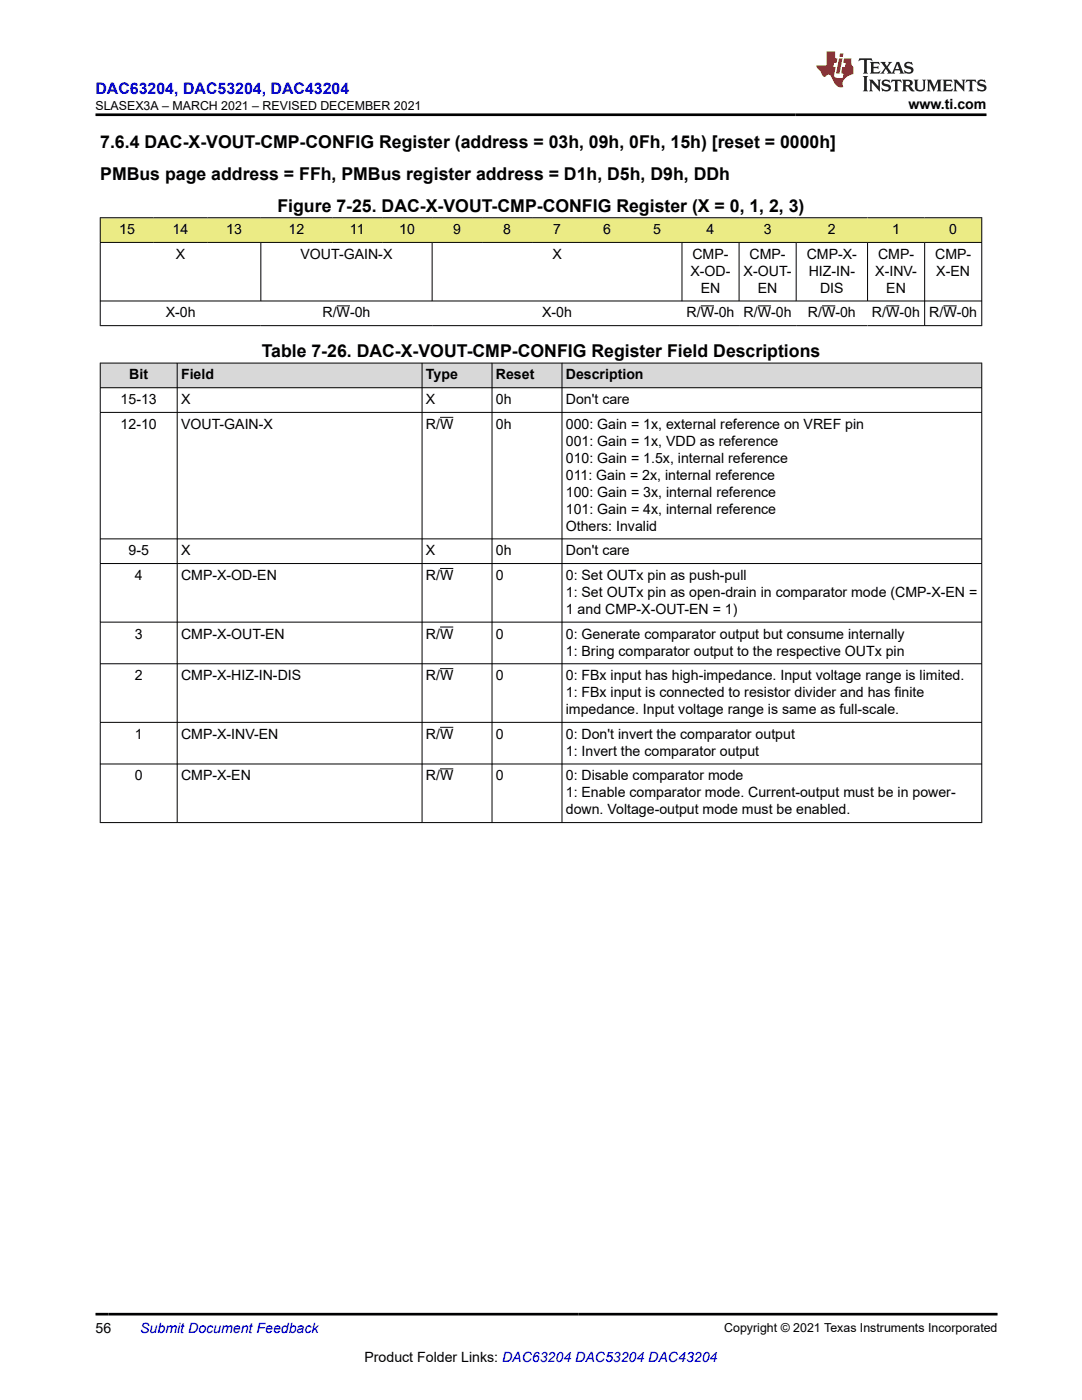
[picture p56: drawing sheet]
<svg xmlns="http://www.w3.org/2000/svg" width="216mm" height="279mm" viewBox="0 0 216 279" stroke-linecap="round" stroke-linejoin="round" font-family="sans-serif">
<defs><g id="words">
<g font-size="3.5">
<text x="20" y="29.6">7.6.4 DAC-X-VOUT-CMP-CONFIG Register (address = 03h, 09h, 0Fh, 15h) [reset = 0000h]</text>
<text x="20" y="35.9">PMBus page address = FFh, PMBus register address = D1h, D5h, D9h, DDh</text>
<text x="55.4" y="42.3">Figure 7-25. DAC-X-VOUT-CMP-CONFIG Register (X = 0, 1, 2, 3)</text>
<text x="52.2" y="71.3">Table 7-26. DAC-X-VOUT-CMP-CONFIG Register Field Descriptions</text>
</g>
<text font-size="3.2" fill="#00f" x="19" y="18.7">DAC63204, DAC53204, DAC43204</text>
<g font-size="2.8">
<text x="181.3" y="21.8">www.ti.com</text>
<text x="23.8" y="46.7">15</text>
<text x="34.5" y="46.7">14</text>
<text x="45.1" y="46.7">13</text>
<text x="57.6" y="46.7">12</text>
<text x="69.8" y="46.7">11</text>
<text x="79.7" y="46.7">10</text>
<text x="90.4" y="46.7">9</text>
<text x="100.4" y="46.7">8</text>
<text x="110.4" y="46.7">7</text>
<text x="120.3" y="46.7">6</text>
<text x="130.3" y="46.7">5</text>
<text x="141" y="46.7">4</text>
<text x="152.4" y="46.7">3</text>
<text x="165.2" y="46.7">2</text>
<text x="178" y="46.7">1</text>
<text x="189.4" y="46.7">0</text>
<text x="35.1" y="51.6">X</text>
<text x="60" y="51.6">VOUT-GAIN-X</text>
<text x="110.2" y="51.6">X</text>
<text x="138.2" y="51.6">CMP-</text>
<text x="149.6" y="51.6">CMP-</text>
<text x="161" y="51.6">CMP-X-</text>
<text x="175.2" y="51.6">CMP-</text>
<text x="186.6" y="51.6">CMP-</text>
<text x="137.8" y="55">X-OD-</text>
<text x="139.8" y="58.4">EN</text>
<text x="148.4" y="55">X-OUT-</text>
<text x="151.2" y="58.4">EN</text>
<text x="161.4" y="55">HIZ-IN-</text>
<text x="163.6" y="58.4">DIS</text>
<text x="174.7" y="55">X-INV-</text>
<text x="176.8" y="58.4">EN</text>
<text x="186.8" y="55">X-EN</text>
<text x="33.1" y="63.3">X-0h</text>
<text x="64.4" y="63.3">R/W-0h</text>
<text x="108.2" y="63.3">X-0h</text>
<text x="137" y="63.3">R/W-0h R/W-0h</text>
<text x="161.2" y="63.3">R/W-0h</text>
<text x="174" y="63.3">R/W-0h</text>
<text x="185.4" y="63.3">R/W-0h</text>
<text x="25.8" y="75.7">Bit</text>
<text x="36.1" y="75.7">Field</text>
<text x="85" y="75.7">Type</text>
<text x="98.9" y="75.7">Reset</text>
<text x="112.9" y="75.7">Description</text>
<text x="24.1" y="80.7">15-13</text>
<text x="36.1" y="80.7">X</text>
<text x="85" y="80.7">X</text>
<text x="98.9" y="80.7">0h</text>
<text x="112.9" y="80.7">Don't care</text>
<text x="24.1" y="85.6">12-10</text>
<text x="36.1" y="85.6">VOUT-GAIN-X</text>
<text x="85" y="85.6">R/W</text>
<text x="98.9" y="85.6">0h</text>
<text x="112.9" y="85.6">000: Gain = 1x, external reference on VREF pin</text>
<text x="112.9" y="89">001: Gain = 1x, VDD as reference</text>
<text x="112.9" y="92.4">010: Gain = 1.5x, internal reference</text>
<text x="112.9" y="95.7">011: Gain = 2x, internal reference</text>
<text x="112.9" y="99.1">100: Gain = 3x, internal reference</text>
<text x="112.9" y="102.5">101: Gain = 4x, internal reference</text>
<text x="112.9" y="105.9">Others: Invalid</text>
<text x="25.6" y="110.8">9-5</text>
<text x="36.1" y="110.8">X</text>
<text x="85" y="110.8">X</text>
<text x="98.9" y="110.8">0h</text>
<text x="112.9" y="110.8">Don't care</text>
<text x="26.9" y="115.7">4</text>
<text x="36.1" y="115.7">CMP-X-OD-EN</text>
<text x="85" y="115.7">R/W</text>
<text x="98.9" y="115.7">0</text>
<text x="112.9" y="115.7">0: Set OUTx pin as push-pull</text>
<text x="112.9" y="119.1">1: Set OUTx pin as open-drain in comparator mode (CMP-X-EN =</text>
<text x="112.9" y="122.5">1 and CMP-X-OUT-EN = 1)</text>
<text x="26.9" y="127.4">3</text>
<text x="36.1" y="127.4">CMP-X-OUT-EN</text>
<text x="85" y="127.4">R/W</text>
<text x="98.9" y="127.4">0</text>
<text x="112.9" y="127.4">0: Generate comparator output but consume internally</text>
<text x="112.9" y="130.8">1: Bring comparator output to the respective OUTx pin</text>
<text x="26.9" y="135.7">2</text>
<text x="36.1" y="135.7">CMP-X-HIZ-IN-DIS</text>
<text x="85" y="135.7">R/W</text>
<text x="98.9" y="135.7">0</text>
<text x="112.9" y="135.7">0: FBx input has high-impedance. Input voltage range is limited.</text>
<text x="112.9" y="139.1">1: FBx input is connected to resistor divider and has finite</text>
<text x="112.9" y="142.5">impedance. Input voltage range is same as full-scale.</text>
<text x="26.9" y="147.4">1</text>
<text x="36.1" y="147.4">CMP-X-INV-EN</text>
<text x="85" y="147.4">R/W</text>
<text x="98.9" y="147.4">0</text>
<text x="112.9" y="147.4">0: Don't invert the comparator output</text>
<text x="26.9" y="155.7">0</text>
<text x="36.1" y="155.7">CMP-X-EN</text>
<text x="85" y="155.7">R/W</text>
<text x="98.9" y="155.7">0</text>
<text x="112.9" y="150.8">1: Invert the comparator output</text>
<text x="112.9" y="155.7">0: Disable comparator mode</text>
<text x="112.9" y="159.1">1: Enable comparator mode. Current-output must be in power-</text>
<text x="112.9" y="162.5">down. Voltage-output mode must be enabled.</text>
<text x="19" y="266.1">56</text>
<text x="72.7" y="271.7">Product Folder Links: DAC63204 DAC53204 DAC43204</text>
</g>
<text font-size="2.8" fill="#00f" x="28" y="266.1">Submit Document Feedback</text>
<g font-size="2.5">
<text x="19" y="21.9">SLASEX3A – MARCH 2021 – REVISED DECEMBER 2021</text>
<text x="144.5" y="265.8">Copyright © 2021 Texas Instruments Incorporated</text>
</g>
</g></defs>
<g fill="#ebeb85">
<path d="M20 43.5h175.9v4.9h-175.9z" fill-rule="evenodd"/>
<path d="M20.1 43.5h10.6v4.8h-10.6z" fill-rule="evenodd"/>
<path d="M30.7 43.5h10.7v4.8h-10.7z" fill-rule="evenodd"/>
<path d="M41.4 43.5h10.6v4.8h-10.6z" fill-rule="evenodd"/>
<path d="M52 43.5h14.3v4.8h-14.3z" fill-rule="evenodd"/>
<path d="M66.3 43.5h10v4.8h-10z" fill-rule="evenodd"/>
<path d="M76.3 43.5h9.9v4.8h-9.9z" fill-rule="evenodd"/>
<path d="M86.2 43.5h10v4.8h-10z" fill-rule="evenodd"/>
<path d="M96.2 43.5h10v4.8h-10z" fill-rule="evenodd"/>
<path d="M106.2 43.5h9.9v4.8h-9.9z" fill-rule="evenodd"/>
<path d="M116.1 43.5h10v4.8h-10z" fill-rule="evenodd"/>
<path d="M126.1 43.5h10v4.8h-10z" fill-rule="evenodd"/>
<path d="M136.1 43.5h11.4v4.8h-11.4z" fill-rule="evenodd"/>
<path d="M147.5 43.5h11.4v4.8h-11.4z" fill-rule="evenodd"/>
<path d="M158.9 43.5h14.2v4.8h-14.2z" fill-rule="evenodd"/>
<path d="M173.1 43.5h11.4v4.8h-11.4z" fill-rule="evenodd"/>
<path d="M184.5 43.5h11.3v4.8h-11.3z" fill-rule="evenodd"/>
</g>
<g fill="none" stroke="#000" stroke-width=".2">
<path d="M19.9 43.5h176.1M19.9 48.4h176.1M20 43.4v21.7M52 48.4v11.7M86.2 48.4v11.7M136.1 48.4v11.7M147.5 48.4v11.7M158.9 48.4v11.7M173.1 48.4v11.7M184.5 48.4v16.7M195.9 43.4v21.7M19.9 60.1h176.1"/>
<path d="M19.9 65h176.1M67.2 61h2.6M139.8 61h2.7M151.2 61h2.7M164 61h2.7M176.8 61h2.7M188.2 61h2.7"/>
</g>
<g fill="#d8d8d8">
<path d="M20 72.5h175.9v4.9h-175.9z" fill-rule="evenodd"/>
<path d="M20.1 72.5h15.2v4.8h-15.2z" fill-rule="evenodd"/>
<path d="M35.4 72.5h48.8v4.8h-48.8z" fill-rule="evenodd"/>
<path d="M84.3 72.5h13.8v4.8h-13.8z" fill-rule="evenodd"/>
<path d="M98.2 72.5h13.9v4.8h-13.9z" fill-rule="evenodd"/>
<path d="M112.2 72.5h83.6v4.8h-83.6z" fill-rule="evenodd"/>
</g>
<g fill="none" stroke="#000" stroke-width=".2">
<path d="M19.9 72.5h176.1M19.9 77.4h176.1M20 72.4v91.8M35.4 72.4v91.8M84.2 72.4v91.8M98.2 72.4v91.8M112.1 72.4v91.8M195.9 72.4v91.8M19.9 82.3h176.1M87.8 83.3h2.7M19.9 107.5h176.1M19.9 112.5h176.1"/>
<path d="M87.8 113.4h2.7M19.9 124.2h176.1M19.9 132.5h176.1M87.8 125.1h2.7M87.8 133.4h2.7M19.9 144.2h176.1M19.9 152.5h176.1M87.8 145.1h2.7M87.8 153.4h2.7M19.9 164.2h176.1"/>
</g>
<path d="M171.5 11.6l-.2 .6 .5-.2h.6v.1v2.2l-.2 .4h1l-.2-.4v-2.2v-.1h.5l.5 .2-.1-.6zM173.6 12.4l.2 .3v1.6l-.2 .4h1.9l.1-.6a1.08 1.08 0 0 1-1.3 .2v-.7h.6l.4 .2v-.7l-.4 .2h-.6v-.5l.2-.2a1 1 0 0 1 1 .3l-.1-.5zM175.7 12.4l.9 1.1-1 1.2h.9l-.2-.2 .5-.8 .4 .8-.2 .2h1.6l-.2-.2 .2-.5h.9l.1 .5-.1 .2h.9l-.2-.4-.8-1.9h-.5l-.9 2.1-.9-1.1 .9-1h-.8l.2 .2-.4 .6-.4-.6 .2-.2zM179 12.8l.4 1h-.7zM180.7 12.5a.65 .65 0 0 0-.2 .7 .65 .65 0 0 0 .6 .5l.6 .1 .1 .3a.79 .79 0 0 1-.7 .4 .79 .79 0 0 1-.7-.5l.1 .7 .2-.1a.93 .93 0 0 0 1.1 0 .93 .93 0 0 0 .4-.9 1.46 1.46 0 0 0-1.2-.6l-.1-.3a1.09 1.09 0 0 1 1.2 .2l-.2-.6-.1 .1-.5-.2zM172.2 15.2l.2 .4v2.2l-.2 .4h1l-.2-.4v-2.2l.2-.4zM173.4 15.9l.2 .4v1.5l-.2 .4h.8l-.3-.4 .1-1.3 1.6 1.8v-2l.2-.4h-.7l.1 .2 .1 1.1-1.2-1.3zM176.2 16a.65 .65 0 0 0-.2 .8 .65 .65 0 0 0 .6 .4l.6 .2 .1 .2a.79 .79 0 0 1-.7 .4 .79 .79 0 0 1-.7-.5l.1 .7 .2-.1a.93 .93 0 0 0 1.1 .1 .93 .93 0 0 0 .4-1 1.46 1.46 0 0 0-1.2-.5l-.1-.4a1.09 1.09 0 0 1 1.2 .2l-.1-.6-.2 .1-.5-.1zM177.9 15.9l-.1 .6a.63 .63 0 0 1 .8-.3v1.6l-.3 .4h1l-.2-.4v-1.6a.66 .66 0 0 1 .8 .3l-.1-.6zM180 15.9l.2 .4v1.5l-.2 .4h1l-.2-.2-.1-.7h.5l.1 .2a.79 .79 0 0 0 1.2 .6l-1-.9a.61 .61 0 0 0 .6-.6 .61 .61 0 0 0-.5-.7zM180.8 16.2h.1a.47 .47 0 0 1 .5 .1 .47 .47 0 0 1 .1 .5l-.1 .1-.7 .1zM182.3 15.9l.2 .2a2.27 2.27 0 0 0 .4 2 1.04 1.04 0 0 0 1.7-.7v-1.3l.2-.2h-.8l.2 .4v1.1a.6 .6 0 0 1-.6 .6 .6 .6 0 0 1-.6-.6v-1.1l.3-.4zM184.9 15.9l.2 .4v1.5l-.2 .4h.8l-.3-.4v-1.4l.9 1.9 .9-1.9v1.4l-.3 .4h1l-.2-.4v-1.5l.2-.4h-.8l-.7 1.5-.6-1.5zM188.1 15.9l.2 .4v1.5l-.2 .4h1.9l.1-.6a1.09 1.09 0 0 1-1.3 .2v-.7h.6l.4 .2v-.6l-.4 .2h-.6v-.6l.2-.1a1.01 1.01 0 0 1 1 .3l-.1-.6zM190.2 15.9l.3 .4v1.5l-.3 .4h.8l-.2-.4v-1.3l1.6 1.8v-2l.2-.4h-.7l.2 .2v1.1l-1.2-1.3zM192.8 15.9l-.1 .6a.63 .63 0 0 1 .8-.3v1.6l-.3 .4h1l-.2-.4v-1.6a.66 .66 0 0 1 .8 .3l-.1-.6zM195.2 16a.65 .65 0 0 0-.2 .8 .65 .65 0 0 0 .6 .4l.6 .2 .2 .2a.79 .79 0 0 1-.7 .4 .79 .79 0 0 1-.7-.5l.1 .7 .2-.1a.93 .93 0 0 0 1 .1 .93 .93 0 0 0 .5-1 1.46 1.46 0 0 0-1.3-.5v-.4a1.09 1.09 0 0 1 1.2 .2l-.2-.6-.2 .1-.5-.1z" fill="#231f20"/>
<path d="M164.9 10.3v2.7h-2l.1 .4 .8 1a.95 .95 0 0 0 1 .9 .59 .59 0 0 1 .5-.4 .59 .59 0 0 1 .5 .3l.4 .8a1.59 1.59 0 0 0 2.1 1.4 1.61 1.61 0 0 1 1-2.3l1-.3-.1-1.5a1.59 1.59 0 0 1-.3-1.7h-1.5l-.2 .9h.6l-.2 .9h-.5l-.2 .9v.3l.4 .1-.1 .9h-.7a.73 .73 0 0 1-1-.7l.3-1.5h-.5l.1-.9h.5l.2-.9h-.5v-1.3zM167.4 11.6l-.6 3.1h.7l.6-3.1zM167.6 10.7l-.1 .6h.7l.1-.6z" fill="#ed1c24"/>
<path d="M19 22.9h177.8M19 262.3h180" fill="none" stroke="#000" stroke-width=".53"/>
<use href="#words"/>
</svg>
